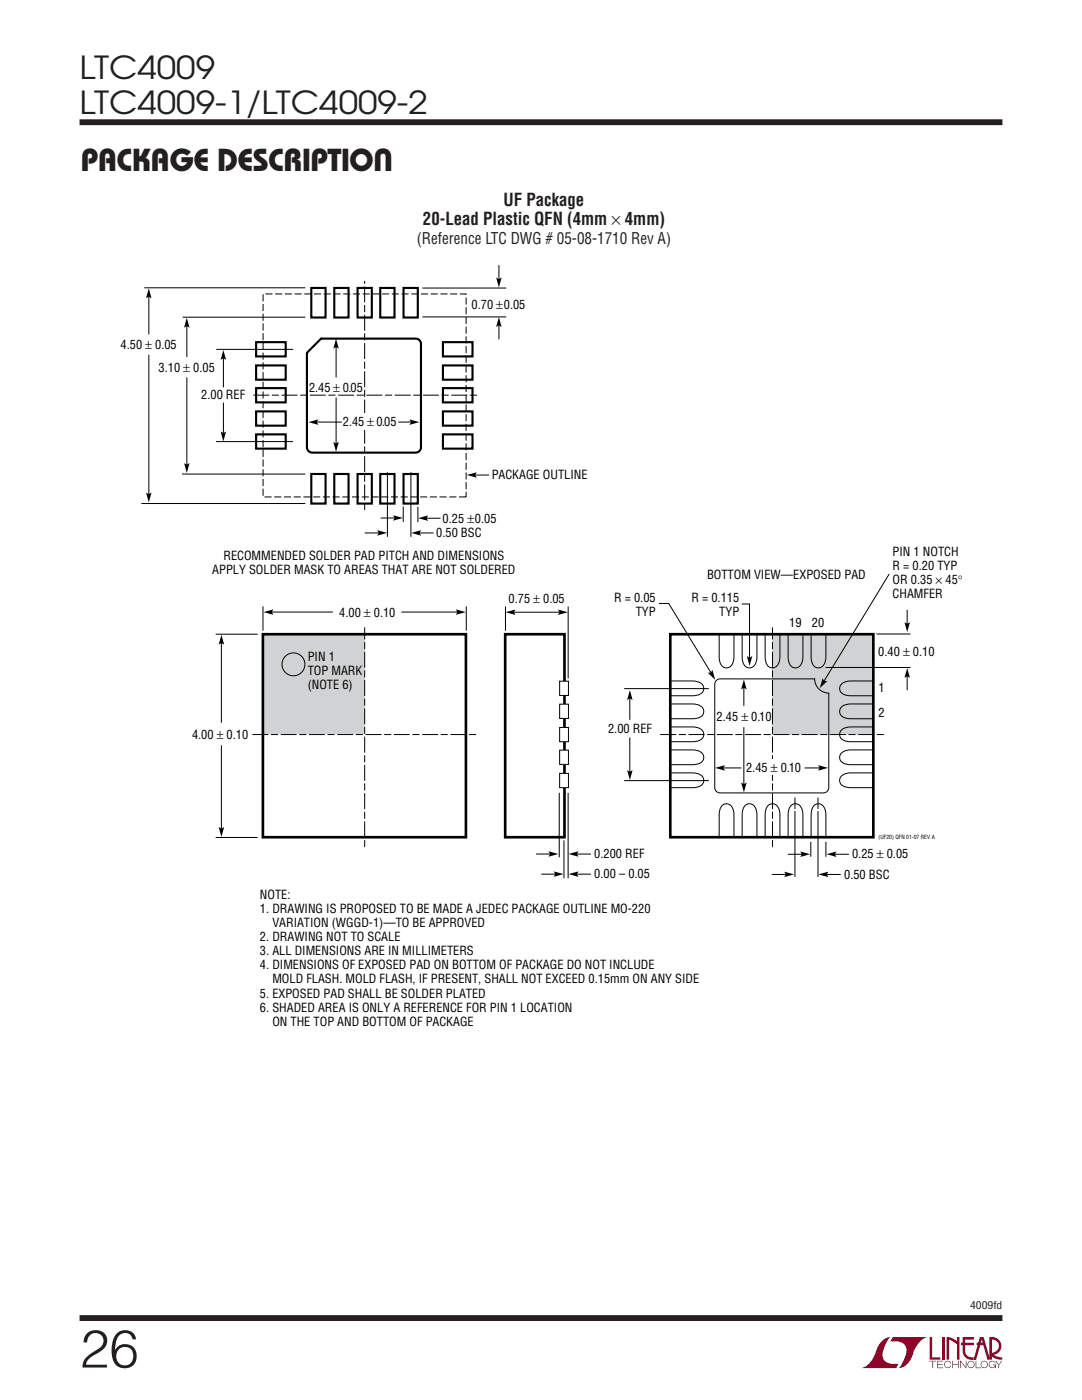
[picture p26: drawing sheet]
<svg xmlns="http://www.w3.org/2000/svg" width="216mm" height="279mm" viewBox="0 0 216 279" stroke-linecap="round" stroke-linejoin="round" font-family="sans-serif">
<defs><g id="words">
<g font-size="10.6" fill="#231f20">
<text x="15.9" y="272.9">2</text>
<text x="15.9" y="272.9">6</text>
</g>
<g font-size="6.3" fill="#231f20">
<text x="15.9" y="15.8">LTC4009</text>
<text x="15.9" y="22.8">LTC4009-1/LTC4009-2</text>
<text x="16.1" y="34.1">Package Description</text>
</g>
<g font-size="3.5" fill="#231f20">
<text x="100.5" y="41">UF Package</text>
<text x="84.4" y="44.9">20-Lead Plastic QFN (4mm × 4mm)</text>
</g>
<text font-size="3.2" fill="#231f20" x="83.2" y="48.8">(Reference LTC DWG # 05-08-1710 Rev A)</text>
<g font-size="2.5">
<text x="94.1" y="61.7">0.70 ±0.05</text>
<text x="24.1" y="69.6">4.50 ± 0.05</text>
<text x="31.6" y="74.1">3.10 ± 0.05</text>
<text x="40.2" y="79.6">2.00 REF</text>
<text x="61.7" y="78.1">2.45 ± 0.05</text>
<text x="68.4" y="85.1">2.45</text>
<text x="73.3" y="85.1">± 0.05</text>
<text x="98.1" y="95.6">PACKAGE OUTLINE</text>
<text x="87" y="107.2">0.50 BSC</text>
<text x="88.3" y="104.3">0.25 ±0.05</text>
<text x="44.6" y="111.7">RECOMMENDED SOLDER PAD PITCH AND DIMENSIONS</text>
<text x="178.1" y="111">PIN 1 NOTCH</text>
<text x="178.1" y="113.8">R = 0.20 TYP</text>
<text x="42.4" y="114.5">APPLY SOLDER MASK TO AREAS THAT ARE NOT SOLDERED</text>
<text x="141.1" y="115.6">BOTTOM VIEW—EXPOSED PAD</text>
<text x="178.1" y="116.6">OR 0.35 × 45°</text>
<text x="178.1" y="119.4">CHAMFER</text>
<text x="67.7" y="123.1">4.00 ± 0.10</text>
<text x="101.5" y="120.4">0.75 ± 0.05</text>
<text x="122.5" y="120.1">R = 0.05</text>
<text x="126.9" y="122.9">TYP</text>
<text x="138" y="120.1">R = 0.115</text>
<text x="143.5" y="122.9">TYP</text>
<text x="157.5" y="125.2">19</text>
<text x="162" y="125.2">20</text>
<text x="61.4" y="131.9">PIN 1</text>
<text x="175.3" y="130.9">0.40 ± 0.10</text>
<text x="61.4" y="134.8">TOP MARK</text>
<text x="61.4" y="137.6">(NOTE 6)</text>
<text x="143" y="143.8">2.45 ± 0.10</text>
<text x="175.3" y="138.1">1</text>
<text x="175.3" y="143.1">2</text>
<text x="38.3" y="147.4">4.00 ± 0.10</text>
<text x="121.3" y="146.3">2.00 REF</text>
<text x="148.9" y="154.1">2.45</text>
<text x="153.8" y="154.1">±</text>
<text x="155.8" y="154.1">0.10</text>
<text x="118.6" y="171.3">0.200 REF</text>
<text x="170" y="171.3">0.25 ± 0.05</text>
<text x="51.9" y="179.3">NOTE:</text>
<text x="118.6" y="175.3">0.00 – 0.05</text>
<text x="168.4" y="175.4">0.50 BSC</text>
<text x="51.9" y="182.1">1. DRAWING IS PROPOSED TO BE MADE A JEDEC PACKAGE OUTLINE MO-220</text>
<text x="54.3" y="185">VARIATION (WGGD-1)—TO BE APPROVED</text>
<text x="51.9" y="187.8">2. DRAWING NOT TO SCALE</text>
<text x="51.9" y="190.6">3. ALL DIMENSIONS ARE IN MILLIMETERS</text>
<text x="51.9" y="193.4">4. DIMENSIONS OF EXPOSED PAD ON BOTTOM OF PACKAGE DO NOT INCLUDE</text>
<text x="54.3" y="196.3">MOLD FLASH. MOLD FLASH, IF PRESENT, SHALL NOT EXCEED 0.15mm ON ANY SIDE</text>
<text x="51.9" y="199.1">5. EXPOSED PAD SHALL BE SOLDER PLATED</text>
<text x="51.9" y="201.9">6. SHADED AREA IS ONLY A REFERENCE FOR PIN 1 LOCATION</text>
<text x="54.3" y="204.7">ON THE TOP AND BOTTOM OF PACKAGE</text>
</g>
<text font-size="2.1" fill="#231f20" x="193.6" y="261.2">4009fd</text>
<text font-size="1.1" x="175.3" y="167.4">(UF20) QFN 01-07 REV A</text>
</g></defs>
<g fill="#900126">
<path d="M185.5 266.8h.5v4.1h1.6v.5h-2.1z"/>
<path d="M176.2 267.4l1-.5h.5h-.1a6.2 6.2 0 0 0-1.4 4 2.58 2.58 0 0 0 3.1 1.3l-.5 .8h-6.9a4.9 4.9 0 0 0 3-3.8l.4-.7z"/>
<path d="M178.1 266.9h7a4.9 4.9 0 0 0-3.1 3.7 3.2 3.2 0 0 1-2.7 2.4h.1a6.2 6.2 0 0 0 1.4-4.1 2.58 2.58 0 0 0-3.1-1.2z"/>
<path d="M188 266.8h.5v4.6h-.5z"/>
<path d="M188.9 266.8l1 .2 1.1 .7v-.9h.5v4.6h-.5v-3.1l-1.6-.9v4h-.5z"/>
<path d="M185.5 271.6h1.3v.1h-.6v1.3h-.1v-1.3h-.6z"/>
<path d="M187 271.6h1.2v.1h-1v.5h.9v.2h-.9v.5h1v.1h-1.2z"/>
<path d="M190 271.6h.2v.6h1v-.6h.1v1.4h-.1v-.6h-1v.6h-.2z"/>
<path d="M191.6 271.6h.1l1 1.2v-1.2h.1v1.4l-1.1-1.2v1.2h-.1z"/>
<path d="M194.7 271.6h.1v1.3h.9v.1h-1z"/>
<path d="M198.6 271.6h.2l.5 .7 .5-.7h.2l-.6 .8v.6h-.2v-.6z"/>
<path d="M192.1 266.8h2.2v.5h-1.7v.7h1.7v.5h-1.7v1.1a1.32 1.32 0 0 0 1.7 1.3v.5l1.2-4.6h.8l1.1 4.1v-4.1a1.84 1.84 0 0 1 2.4 1.4 1.84 1.84 0 0 1-1.5 2.2l.8 .4 .9 .1v.5l-1.2-.2-1-.6v-.6a1.34 1.34 0 0 0 1.5-1.2 1.34 1.34 0 0 0-1.4-1.5v4.1h-.9l-.8-2.9h-1.3v-.5h1.2l-.2-.7-1.1 4.1a2.06 2.06 0 0 1-2.7-1.3v-1.6h-.4v-.5h.4z"/>
<path d="M193.2 271.8a.72 .72 0 0 1 1.2 .1 .72 .72 0 0 1-.4 1.1 .72 .72 0 0 1-1-.7h.2a.59 .59 0 0 0 .8 .5 .59 .59 0 0 0 .2-.9 .59 .59 0 0 0-1 .2v.2h-.2z"/>
<path d="M195.9 271.8a.72 .72 0 0 1 1.1 .1 .72 .72 0 0 1-.4 1.1 .72 .72 0 0 1-.9-.7h.1a.59 .59 0 0 0 .8 .5 .59 .59 0 0 0 .2-.9 .59 .59 0 0 0-.9 .2l-.1 .2h-.1z"/>
<path d="M197.5 271.8a.72 .72 0 0 1 1.2 .2h-.2a.59 .59 0 0 0-.9-.1 .59 .59 0 0 0 .1 .9 .59 .59 0 0 0 .9-.4h-.5v-.1h.6v.7h-.1v-.3a.73 .73 0 0 1-1.1 .2 .73 .73 0 0 1 0-1.1z"/>
<path d="M188.6 271.8a.71 .71 0 0 1 1.2 .3h-.1a.59 .59 0 0 0-.9-.3 .59 .59 0 0 0-.1 1 .59 .59 0 0 0 1-.3h.1a.73 .73 0 0 1-1.1 .4 .73 .73 0 0 1-.1-1.1z"/>
</g>
<path d="M15.9 24.4h184.1M15.9 263h184.1" fill="none" stroke="#231f20" stroke-width="1.2" stroke-linecap="butt"/>
<g fill="#d1d2d4">
<path d="M154.1 126.6h20.2v19.9h-20.2z"/>
<path d="M52.4 126.6h20.3v19.9h-20.3z"/>
</g>
<path d="M52.5 126.6h40.5v40.5h-40.5zM133.7 126.6h40.6v40.5h-40.6z" fill="none" stroke="#000" stroke-width=".53"/>
<g fill="none" stroke="#000" stroke-width=".2">
<path d="M43 126.6h8.4M44.2 128.1v16.1M52.5 121v4.9M54 122.1h12.4M80.1 122.1h11.4M93 121v4.9M100.9 121v4.9M113.4 121v14.4M124.5 137.4h16.9M125.7 139.1v4.6M148 120.5h1.6v11M148.4 137v3.9"/>
<path d="M164.7 133.2h17M174.9 126.5h6.8M181 134.7v3M181 121.7v3.1M44.2 148.7v16.9M111.6 158.2v12.9M113.4 158.2v17.1M124.5 155.8h16.9M125.7 147.2v7.1M144.1 153.3h3.8M148.4 145.1v11.7M158.6 159.2v15.8"/>
<path d="M160.6 153.3h3.2M163.2 159.2v15.8M43 167.1h8.4M107 170.4h3M108 174.5h3.1M114.8 170.4h3.1M114.8 174.5h3.1M154 174.5h3.1M157.2 170.5h3.1M161.8 168v3M164.7 174.5h3.1M164.8 168v3"/>
<path d="M166.3 170.5h3.1"/>
<circle cx="58.6" cy="132.6" r="2.29"/>
</g>
<g fill="#000">
<path d="M44.2 126.7l.5 1.9-.5-.3-.6 .3zM52.6 122.2l2-.6-.4 .6 .4 .5zM91 121.6l1.9 .6-1.9 .5 .3-.5zM125.7 137.7l.5 2-.5-.3-.6 .3zM148.4 135.6l.6 2-.6-.3-.5 .3zM149 130.9l.6 .4 .5-.4-.5 2zM180.5 124.2l.5 .3 .6-.3-.6 2zM181 133.3l.6 2-.6-.3-.5 .3zM125.1 153.7l.6 .3 .5-.3-.5 2zM142.7 153.2l2-.5-.4 .5 .4 .6zM147.9 156.2l.5 .3 .6-.3-.6 2zM163.2 152.7l2 .5-2 .6 .4-.6z"/>
<path d="M43.6 165.1l.6 .3 .5-.3-.5 1.9zM109.4 169.9l2 .5-2 .6 .4-.6zM110.5 173.9l2 .5-2 .6 .3-.6zM113.5 170.4l1.9-.5-.3 .5 .3 .6zM113.5 174.4l1.9-.5-.3 .5 .3 .6zM156.5 174l2 .5-2 .6 .3-.6zM159.7 169.9l2 .6-2 .5 .3-.5zM163.3 174.5l2-.5-.3 .5 .3 .6zM164.9 170.5l2-.6-.3 .6 .3 .5z"/>
</g>
<path d="M52.5 58.7h40.5v40.5h-40.5z" fill="none" stroke="#000" stroke-width=".2" stroke-dasharray="1.4 .5" stroke-linecap="butt"/>
<g fill="#fff">
<path d="M157.7 161.6h1.7v.2h-1.7z"/>
<path d="M162.3 161.6h1.7v.2h-1.7z"/>
</g>
<path d="M100.8 126.6h11.8v40.5h-11.8z" fill="none" stroke="#000" stroke-width=".53"/>
<path d="M111.7 154.3h1.7v2.9h-1.7z" fill="#fff"/>
<path d="M111.7 154.3h1.7v2.9h-1.7z" fill="none" stroke="#000" stroke-width=".2"/>
<path d="M111.7 149.7h1.7v2.9h-1.7z" fill="#fff"/>
<path d="M111.7 149.7h1.7v2.9h-1.7z" fill="none" stroke="#000" stroke-width=".2"/>
<path d="M111.7 145.2h1.7v2.8h-1.7z" fill="#fff"/>
<path d="M111.7 145.2h1.7v2.8h-1.7z" fill="none" stroke="#000" stroke-width=".2"/>
<path d="M111.7 140.5h1.7v2.9h-1.7z" fill="#fff"/>
<path d="M111.7 140.5h1.7v2.9h-1.7z" fill="none" stroke="#000" stroke-width=".2"/>
<path d="M111.7 135.9h1.7v2.9h-1.7z" fill="#fff"/>
<g fill="none" stroke="#000" stroke-width=".2">
<path d="M28.8 57.4h32.1M29.7 58.9v7.8M84.3 57.5h16.7M99.6 52.9v3.1M29.7 70.8v28.1M36.4 63.3h24.5M37.3 64.8v6.5M37.3 75.3v17.7M43.1 69.7h15.4M44.6 71.2v6.1M67.1 69v6.3M67.1 79.3v9.5"/>
<path d="M84.3 63.2h16.7M99.6 64.7v3M36.3 94.6h24.6M43.1 88.1h15.4M44.6 80.4v6.3M62.9 84.2h5.3M77.3 94.3v12.8M79.5 84.2h2.8M82 94.3v12.8M94.5 94.8h3.1M28.2 100.5h32.7M72.8 106.4h3.1"/>
<path d="M76 103.4h3M80.5 101.1v3.1M83.4 101.1v3.1M83.4 106.4h3.1M84.8 103.4h3.1M177.4 114.6l-13.1 21.5M102.3 122.2h9.6M111.7 135.9h1.7v2.9h-1.7zM131.5 120.4h1.9l8.6 14.1M133.8 135.9h4.4a1.76 1.76 0 0 1 2.1 2 2.06 2.06 0 0 1-2.1 1h-4.4M143.1 135.7l.6-.2h18.9a2.84 2.84 0 0 0 2.8 2.8v18.9a1.06 1.06 0 0 1-1.1 1h-20.6a1.06 1.06 0 0 1-1.1-1v-20.7l.1-.3zM143.5 126.7v4.3a1.85 1.85 0 0 0 1.4 2.3 1.88 1.88 0 0 0 1.6-2.3v-4.3"/>
<path d="M148.1 126.7v4.3a1.85 1.85 0 0 0 1.4 2.3 1.88 1.88 0 0 0 1.5-2.3v-4.3M152.7 126.7v4.3a1.85 1.85 0 0 0 1.4 2.3 1.88 1.88 0 0 0 1.5-2.3v-4.3M157.3 126.7v4.3a1.85 1.85 0 0 0 1.4 2.3 1.88 1.88 0 0 0 1.5-2.3v-4.3M161.8 126.7v4.3a1.85 1.85 0 0 0 1.5 2.3 1.88 1.88 0 0 0 1.5-2.3v-4.3M174.1 135.9h-4.3a1.76 1.76 0 0 0-2.2 2 2.06 2.06 0 0 0 2.2 1h4.3M133.8 154.2h4.4a1.76 1.76 0 0 1 2.1 2 2.06 2.06 0 0 1-2.1 1h-4.4M133.8 149.7h4.4a1.76 1.76 0 0 1 2.1 1.9 2.06 2.06 0 0 1-2.1 1h-4.4M133.8 145.1h4.4a1.76 1.76 0 0 1 2.1 1.9 2.06 2.06 0 0 1-2.1 1h-4.4M133.8 140.5h4.4a1.76 1.76 0 0 1 2.1 1.9 2.06 2.06 0 0 1-2.1 1h-4.4M174.1 154.2h-4.3a1.76 1.76 0 0 0-2.2 2 2.06 2.06 0 0 0 2.2 1h4.3M174.1 149.7h-4.3a1.76 1.76 0 0 0-2.2 1.9 2.06 2.06 0 0 0 2.2 1h4.3M174.1 145.1h-4.3a1.76 1.76 0 0 0-2.2 1.9 2.06 2.06 0 0 0 2.2 1h4.3"/>
<path d="M174.1 140.5h-4.3a1.76 1.76 0 0 0-2.2 1.9 2.06 2.06 0 0 0 2.2 1h4.3M112.5 167.7v7.6M143.5 167v-4.3a1.85 1.85 0 0 1 1.4-2.3 1.88 1.88 0 0 1 1.6 2.3v4.3M148.1 167v-4.3a1.85 1.85 0 0 1 1.4-2.3 1.88 1.88 0 0 1 1.5 2.3v4.3M152.7 167v-4.3a1.85 1.85 0 0 1 1.4-2.3 1.88 1.88 0 0 1 1.5 2.3v4.3M157.3 167v-4.3a1.85 1.85 0 0 1 1.4-2.3 1.88 1.88 0 0 1 1.5 2.3v4.3M161.8 167v-4.3a1.85 1.85 0 0 1 1.5-2.3 1.88 1.88 0 0 1 1.5 2.3v4.3"/>
</g>
<g fill="none" stroke="#000" stroke-width=".42">
<path d="M62.1 57.5h2.9v5.9h-2.9zM66.7 57.5h2.8v5.9h-2.8zM71.3 57.5h2.9v5.9h-2.9zM75.9 57.5h2.8v5.9h-2.8zM80.5 57.5h2.9v5.9h-2.9zM51.1 68.3h5.9v2.8h-5.9zM51.1 72.9h5.9v2.9h-5.9zM51.1 77.5h5.9v2.8h-5.9zM64.1 67.6h18.8a1.06 1.06 0 0 1 1.1 1v20.7a1.06 1.06 0 0 1-1.1 1h-20.6a1.06 1.06 0 0 1-1.1-1v-18.9zM88.4 68.3h5.9v2.8h-5.9zM88.4 72.9h5.9v2.9h-5.9zM88.4 77.5h5.9v2.8h-5.9z"/>
<path d="M51.1 82.1h5.9v2.8h-5.9zM51.1 86.7h5.9v2.8h-5.9zM62.1 94.6h2.9v5.9h-2.9zM66.7 94.6h2.8v5.9h-2.8zM71.3 94.6h2.9v5.9h-2.9zM75.9 94.6h2.8v5.9h-2.8zM80.5 94.6h2.9v5.9h-2.9zM88.4 82.1h5.9v2.8h-5.9zM88.4 86.7h5.9v2.8h-5.9z"/>
</g>
<g fill="#000">
<path d="M29.7 57.5l.5 2-.5-.3-.6 .3zM99 55.4l.5 .3 .6-.3-.6 2zM37.3 63.4l.5 2-.5-.3-.6 .3zM44.6 69.8l.5 2-.5-.3-.6 .3zM67.1 67.6l.5 2-.5-.3-.6 .3zM99.5 63.3l.6 2-.6-.4-.5 .4zM29.1 98.3l.6 .3 .5-.3-.5 2zM36.7 92.4l.6 .3 .5-.3-.5 2zM44 86.1l.6 .3 .5-.3-.5 2zM61.5 84.2l2-.5-.3 .5 .3 .6zM66.5 88.2l.6 .3 .5-.3-.5 2zM81.7 83.7l2 .5-2 .6 .3-.6z"/>
<path d="M93.1 94.8l2-.5-.3 .5 .3 .5zM75.3 105.8l1.9 .6-1.9 .5 .3-.5zM78.4 102.8l2 .6-2 .5 .3-.5zM82.1 106.4l1.9-.6-.3 .6 .3 .5zM83.5 103.4l1.9-.5-.3 .5 .3 .6zM100.9 122.2l2-.6-.4 .6 .4 .5zM111.3 121.6l2 .6-2 .5 .4-.5zM141.2 134.2h.6l.3-.5 .6 2zM164.1 135.4l.3 .5h.7l-1.5 1.4z"/>
</g>
<path d="M95.2 78.9h-44.8M72.8 101.8v-45.7M95 146.6h-45M176.4 146.6h-45.1M72.8 169.1v-43.9M154.1 169.1v-43.9" fill="none" stroke="#000" stroke-width=".2" stroke-dasharray="1.4 .5 3.2 .5" stroke-linecap="butt"/>
<g fill="#fff">
<path d="M153.7 151.6h.9v3h-.9z"/>
<path d="M72.2 82.5h1.1v3.2h-1.1z"/>
</g>
<use href="#words"/>
</svg>
